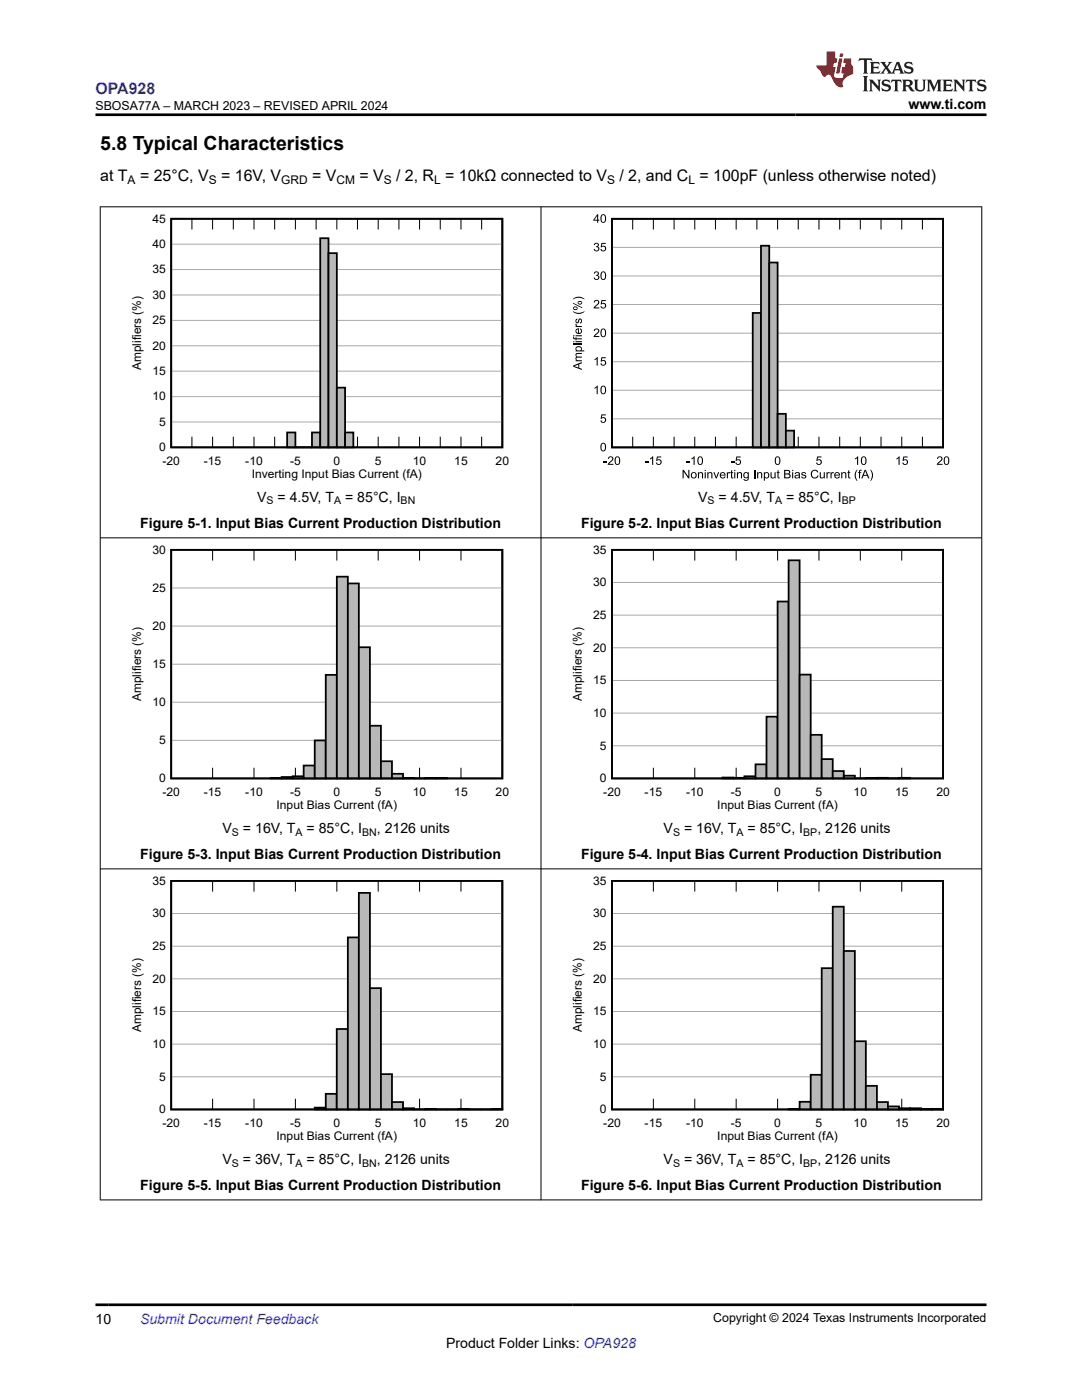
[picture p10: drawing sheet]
<svg xmlns="http://www.w3.org/2000/svg" width="216mm" height="279mm" viewBox="0 0 216 279" stroke-linecap="round" stroke-linejoin="round" font-family="sans-serif">
<defs><g id="words">
<text font-size="3.9" x="20" y="29.9">5.8 Typical Characteristics</text>
<text font-size="3.2" fill="#00f" x="19" y="18.7">OPA928</text>
<g font-size="3.2">
<text x="20" y="36.1">at T</text>
<text x="27.9" y="36.1">= 25°C, V</text>
<text x="44.1" y="36.1">= 16V, V</text>
<text x="62.3" y="36.1">= V</text>
<text x="71.7" y="36.1">= V</text>
<text x="79" y="36.1">/ 2, R = 10kΩ connected to V</text>
<text x="123.6" y="36.1">/ 2, and C = 100pF (unless otherwise noted)</text>
</g>
<g font-size="2.8">
<text x="181.3" y="21.8">www.ti.com</text>
<text x="51.3" y="100.1">V</text>
<text x="55.4" y="100.1">= 4.5V, T</text>
<text x="68.9" y="100.1">= 85°C, I</text>
<text x="139.3" y="100.1">V</text>
<text x="143.4" y="100.1">= 4.5V, T</text>
<text x="156.9" y="100.1">= 85°C, I</text>
<text x="28" y="105.3">Figure 5-1. Input Bias Current Production Distribution</text>
<text x="115.9" y="105.3">Figure 5-2. Input Bias Current Production Distribution</text>
<text x="44.4" y="166.2">V</text>
<text x="48.5" y="166.2">= 16V, T</text>
<text x="61.2" y="166.2">= 85°C, I</text>
<text x="75.2" y="166.2">, 2126 units</text>
<text x="132.4" y="166.2">V</text>
<text x="136.5" y="166.2">= 16V, T</text>
<text x="149.2" y="166.2">= 85°C, I</text>
<text x="163.1" y="166.2">, 2126 units</text>
<text x="28" y="171.4">Figure 5-3. Input Bias Current Production Distribution</text>
<text x="115.9" y="171.4">Figure 5-4. Input Bias Current Production Distribution</text>
<text x="44.4" y="232.2">V</text>
<text x="48.5" y="232.2">= 36V, T</text>
<text x="61.2" y="232.2">= 85°C, I</text>
<text x="75.2" y="232.2">, 2126 units</text>
<text x="132.4" y="232.2">V</text>
<text x="136.5" y="232.2">= 36V, T</text>
<text x="149.2" y="232.2">= 85°C, I</text>
<text x="163.1" y="232.2">, 2126 units</text>
<text x="28" y="237.5">Figure 5-5. Input Bias Current Production Distribution</text>
<text x="115.9" y="237.5">Figure 5-6. Input Bias Current Production Distribution</text>
<text x="19" y="264.2">10</text>
<text x="89" y="269">Product Folder Links: OPA928</text>
</g>
<text font-size="2.8" fill="#00f" x="27.9" y="264.2">Submit Document Feedback</text>
<g font-size="2.5">
<text x="19" y="21.9">SBOSA77A – MARCH 2023 – REVISED APRIL 2024</text>
<text x="142.3" y="263.9">Copyright © 2024 Texas Instruments Incorporated</text>
</g>
<g font-size="2.4">
<text x="25.5" y="36.7">A</text>
<text x="41.7" y="36.7">S</text>
<text x="56.1" y="36.7">GRD</text>
<text x="67.1" y="36.7">CM</text>
<text x="76.6" y="36.7">S</text>
<text x="86.6" y="36.7">L</text>
<text x="121.1" y="36.7">S</text>
<text x="137.4" y="36.7">L</text>
<text x="30.4" y="44.4">45</text>
<text x="30.4" y="49.5">40</text>
<text x="30.4" y="59.7">30</text>
<text x="30.4" y="54.6">35</text>
<text x="30.4" y="64.7">25</text>
<text x="30.4" y="69.8">20</text>
<text x="28.2" y="73.8" transform="rotate(-90 28.2 73.8)">Amplifiers (%)</text>
<text x="30.4" y="74.8">15</text>
<text x="30.4" y="79.9">10</text>
<text x="31.8" y="85">5</text>
<text x="31.8" y="90.1">0</text>
<text x="32.4" y="92.8">-20</text>
<text x="40.7" y="92.8">-15</text>
<text x="49" y="92.8">-10</text>
<text x="50.2" y="95.5">Inverting Input Bias Current (fA)</text>
<text x="57.9" y="92.8">-5</text>
<text x="66.5" y="92.8">0</text>
<text x="74.8" y="92.8">5</text>
<text x="82.4" y="92.8">10</text>
<text x="90.7" y="92.8">15</text>
<text x="98.9" y="92.8">20</text>
<text x="30.4" y="110.5">30</text>
<text x="118.4" y="110.5">35</text>
<text x="30.4" y="118.1">25</text>
<text x="118.4" y="117">30</text>
<text x="30.4" y="125.7">20</text>
<text x="118.4" y="123.5">25</text>
<text x="118.4" y="130.1">20</text>
<text x="30.4" y="133.3">15</text>
<text x="118.4" y="136.6">15</text>
<text x="28.2" y="139.9" transform="rotate(-90 28.2 139.9)">Amplifiers (%)</text>
<text x="30.4" y="140.9">10</text>
<text x="116.1" y="139.9" transform="rotate(-90 116.1 139.9)">Amplifiers (%)</text>
<text x="118.4" y="143.1">10</text>
<text x="31.8" y="148.5">5</text>
<text x="119.7" y="149.6">5</text>
<text x="31.8" y="156.1">0</text>
<text x="32.4" y="158.8">-20</text>
<text x="40.7" y="158.8">-15</text>
<text x="49" y="158.8">-10</text>
<text x="55.2" y="161.5">Input Bias Current (fA)</text>
<text x="57.9" y="158.8">-5</text>
<text x="66.5" y="158.8">0</text>
<text x="74.8" y="158.8">5</text>
<text x="82.4" y="158.8">10</text>
<text x="90.7" y="158.8">15</text>
<text x="98.9" y="158.8">20</text>
<text x="119.7" y="156.1">0</text>
<text x="120.4" y="158.8">-20</text>
<text x="128.6" y="158.8">-15</text>
<text x="136.9" y="158.8">-10</text>
<text x="143.1" y="161.5">Input Bias Current (fA)</text>
<text x="145.8" y="158.8">-5</text>
<text x="154.5" y="158.8">0</text>
<text x="162.7" y="158.8">5</text>
<text x="170.3" y="158.8">10</text>
<text x="178.6" y="158.8">15</text>
<text x="186.9" y="158.8">20</text>
<text x="30.4" y="176.6">35</text>
<text x="118.4" y="176.6">35</text>
<text x="30.4" y="183.1">30</text>
<text x="118.4" y="183.1">30</text>
<text x="30.4" y="189.6">25</text>
<text x="118.4" y="189.6">25</text>
<text x="30.4" y="196.1">20</text>
<text x="118.4" y="196.1">20</text>
<text x="30.4" y="202.6">15</text>
<text x="118.4" y="202.6">15</text>
<text x="28.2" y="206" transform="rotate(-90 28.2 206)">Amplifiers (%)</text>
<text x="30.4" y="209.2">10</text>
<text x="116.1" y="206" transform="rotate(-90 116.1 206)">Amplifiers (%)</text>
<text x="118.4" y="209.2">10</text>
<text x="31.8" y="215.7">5</text>
<text x="119.7" y="215.7">5</text>
<text x="31.8" y="222.2">0</text>
<text x="32.4" y="224.9">-20</text>
<text x="40.7" y="224.9">-15</text>
<text x="49" y="224.9">-10</text>
<text x="55.2" y="227.6">Input Bias Current (fA)</text>
<text x="57.9" y="224.9">-5</text>
<text x="66.5" y="224.9">0</text>
<text x="74.8" y="224.9">5</text>
<text x="82.4" y="224.9">10</text>
<text x="90.7" y="224.9">15</text>
<text x="98.9" y="224.9">20</text>
<text x="119.7" y="222.2">0</text>
<text x="120.4" y="224.9">-20</text>
<text x="128.6" y="224.9">-15</text>
<text x="136.9" y="224.9">-10</text>
<text x="143.1" y="227.6">Input Bias Current (fA)</text>
<text x="145.8" y="224.9">-5</text>
<text x="154.5" y="224.9">0</text>
<text x="162.7" y="224.9">5</text>
<text x="170.3" y="224.9">10</text>
<text x="178.6" y="224.9">15</text>
<text x="186.9" y="224.9">20</text>
</g>
<g font-size="2.1">
<text x="53.2" y="100.7">S</text>
<text x="66.7" y="100.7">A</text>
<text x="79.9" y="100.7">BN</text>
<text x="141.2" y="100.7">S</text>
<text x="154.7" y="100.7">A</text>
<text x="168" y="100.7">BP</text>
<text x="46.3" y="166.7">S</text>
<text x="59" y="166.7">A</text>
<text x="72.3" y="166.7">BN</text>
<text x="134.3" y="166.7">S</text>
<text x="147" y="166.7">A</text>
<text x="160.3" y="166.7">BP</text>
<text x="46.3" y="232.8">S</text>
<text x="59" y="232.8">A</text>
<text x="72.3" y="232.8">BN</text>
<text x="134.3" y="232.8">S</text>
<text x="147" y="232.8">A</text>
<text x="160.3" y="232.8">BP</text>
</g>
</g></defs>
<path d="M34.2 43.7h66v45.6h-66z" fill="none" stroke="#000" stroke-width=".35"/>
<g fill="none" stroke="#000" stroke-width=".2">
<path d="M38.3 43.7v2.1M42.4 43.7v2.1M46.6 43.7v2.1M50.7 43.7v2.1M54.8 43.7v2.1M58.9 43.7v2.1M63.1 43.7v2.1M67.2 43.7v2.1M71.3 43.7v2.1M75.5 43.7v2.1M79.6 43.7v2.1M83.7 43.7v2.1"/>
<path d="M87.8 43.7v2.1M92 43.7v2.1M96.1 43.7v2.1M38.3 87.2v2.1M42.4 87.2v2.1M46.6 87.2v2.1M50.7 87.2v2.1M54.8 87.2v2.1M58.9 87.2v2.1M63.1 87.2v2.1M67.2 87.2v2.1M71.3 87.2v2.1"/>
<path d="M75.5 87.2v2.1M79.6 87.2v2.1M83.7 87.2v2.1M87.8 87.2v2.1M92 87.2v2.1M96.1 87.2v2.1"/>
</g>
<path d="M34.2 48.7h66.1M34.2 53.8h66.1M34.2 58.9h66.1M34.2 63.9h66.1M34.2 69h66.1M34.2 74.1h66.1M34.2 79.2h66.1M34.2 84.2h66.1" fill="none" stroke="#a8a8a8" stroke-width=".2"/>
<path d="M57.3 86.3h1.7v3h-1.7z" fill-rule="evenodd" fill="#b8b8b8"/>
<path d="M57.3 86.3h1.6v3h-1.6z" fill="none" stroke="#000" stroke-width=".35"/>
<path d="M58.9 89.3h1.7z" fill-rule="evenodd" fill="#b8b8b8"/>
<path d="M58.9 89.3h1.7z" fill="none" stroke="#000" stroke-width=".35"/>
<path d="M60.6 89.3h1.7z" fill-rule="evenodd" fill="#b8b8b8"/>
<path d="M60.6 89.3h1.6z" fill="none" stroke="#000" stroke-width=".35"/>
<path d="M62.2 86.3h1.7v3h-1.7z" fill-rule="evenodd" fill="#b8b8b8"/>
<path d="M62.2 86.3h1.7v3h-1.7z" fill="none" stroke="#000" stroke-width=".35"/>
<path d="M63.9 47.5h1.7v41.8h-1.7z" fill-rule="evenodd" fill="#b8b8b8"/>
<path d="M63.9 47.5h1.6v41.8h-1.6z" fill="none" stroke="#000" stroke-width=".35"/>
<path d="M65.5 50.5h1.7v38.8h-1.7z" fill-rule="evenodd" fill="#b8b8b8"/>
<path d="M65.5 50.5h1.7v38.8h-1.7z" fill="none" stroke="#000" stroke-width=".35"/>
<path d="M67.2 77.4h1.7v11.9h-1.7z" fill-rule="evenodd" fill="#b8b8b8"/>
<path d="M67.2 77.4h1.7v11.9h-1.7z" fill="none" stroke="#000" stroke-width=".35"/>
<path d="M68.9 86.3h1.6v3h-1.6z" fill-rule="evenodd" fill="#b8b8b8"/>
<path d="M34.2 43.7h66v45.6h-66zM122.1 43.7h66.1v45.6h-66.1zM68.9 86.3h1.6v3h-1.6z" fill="none" stroke="#000" stroke-width=".35"/>
<g fill="#000">
<path d="M114.3 59.6a1.78 1.78 0 0 1 2.3 0v.2a2.04 2.04 0 0 0-2.3 0zM118.7 54.3a.46 .46 0 0 1 .7-.1 .46 .46 0 0 1-.1 .7 .54 .54 0 0 1 0 1 .54 .54 0 0 1-.8-.5h.2a.35 .35 0 0 0 .4 .3 .35 .35 0 0 0 .3-.4 .35 .35 0 0 0-.5-.2v-.2a.3 .3 0 0 0 .4-.3 .3 .3 0 0 0-.3-.3 .3 .3 0 0 0-.3 .3h-.2zM118.7 48.6a.46 .46 0 0 1 .7-.1 .46 .46 0 0 1-.1 .7 .54 .54 0 0 1 0 1 .54 .54 0 0 1-.8-.5h.2a.35 .35 0 0 0 .4 .3 .35 .35 0 0 0 .3-.4 .35 .35 0 0 0-.5-.3v-.1a.3 .3 0 0 0 .4-.3 .3 .3 0 0 0-.3-.3 .3 .3 0 0 0-.3 .3h-.2zM120 48.5h.9v.2h-.7l-.1 .4a.57 .57 0 0 1 .8 .3 .57 .57 0 0 1-.4 .8 .57 .57 0 0 1-.7-.5h.2a.36 .36 0 0 0 .6 .1 .36 .36 0 0 0 0-.5 .36 .36 0 0 0-.6 .1l-.2-.1zM114.4 68.6h1.7v.2h-1.7zM115 63.7l.2-.1v.2a.24 .24 0 0 0-.2 .3 .24 .24 0 0 0 .3 .2v-.1a.47 .47 0 0 1 .3-.6 .47 .47 0 0 1 .6 .2 .47 .47 0 0 1-.2 .6l-.3 .2v-.2a.28 .28 0 0 0 .3-.3 .28 .28 0 0 0-.4-.3 .5 .5 0 0 1-.1 .6 .5 .5 0 0 1-.5 0l-.2-.3zM114.9 70.5l1.2-.1v.2h-.8a.25 .25 0 0 0-.3 .2 .25 .25 0 0 0 .2 .3l.9 .1v.2h-.8a.28 .28 0 0 0-.3 .3 .28 .28 0 0 0 .5 .2h.6v.2h-1.2v-.2h.1a.41 .41 0 0 1 0-.7l-.2-.2zM114.4 67.2h.2v.3h.3v-.2h.1v.2h1.1v.2h-1.1v.2h-.1v-.2a.38 .38 0 0 1-.5-.1 .38 .38 0 0 1 0-.4zM114.9 64.6l.2 .1a.28 .28 0 0 0 0 .3 .28 .28 0 0 0 .3 .1h.7v.2h-1.2v-.2h.1l-.2-.2zM114.3 62.1l.4 .2a2.03 2.03 0 0 0 1.9-.2 1.43 1.43 0 0 1-2.3 0zM118.6 77.4l.7-.4v1.7h-.2v-1.4l-.5 .3zM118.6 71.7l.7-.4v1.7h-.2v-1.4l-.5 .3z"/>
<path d="M118.6 65.7a.55 .55 0 0 1 .9 .1 .55 .55 0 0 1-.2 .8l-.6 .5h.9v.2h-1.2l.2-.4a1.02 1.02 0 0 0 .7-1.1h-.4l-.2 .3h-.2zM118.6 60a.55 .55 0 0 1 .9 0 .55 .55 0 0 1-.2 .9l-.6 .5h.9v.2h-1.2l.2-.4a1.02 1.02 0 0 0 .7-1.1l-.4-.1-.2 .4-.2-.1zM120 71.3h.9v.2h-.7l-.1 .4a.57 .57 0 0 1 .8 .3 .57 .57 0 0 1-.4 .8 .57 .57 0 0 1-.7-.5h.2a.36 .36 0 0 0 .6 .2 .36 .36 0 0 0 0-.6 .36 .36 0 0 0-.6 .1h-.2zM120 59.9h.9v.2h-.7l-.1 .4a.57 .57 0 0 1 .8 .3 .57 .57 0 0 1-.4 .8 .57 .57 0 0 1-.7-.5h.2a.36 .36 0 0 0 .6 .1 .36 .36 0 0 0 0-.5 .36 .36 0 0 0-.6 .1h-.2zM120 82.7h.9v.2h-.7l-.1 .5a.57 .57 0 0 1 .8 .2 .57 .57 0 0 1-.4 .8 .57 .57 0 0 1-.7-.5h.2a.36 .36 0 0 0 .6 .2 .36 .36 0 0 0 0-.6 .36 .36 0 0 0-.6 .1h-.2zM120.5 92.1h.6v.2h-.6zM121.5 91.2a.55 .55 0 0 1 .8 .1 .55 .55 0 0 1-.2 .8l-.5 .5h.8v.2h-1.1l.1-.4a1.02 1.02 0 0 0 .7-1.1h-.4l-.2 .3h-.2zM128.7 92.1h.7v.2h-.7zM129.7 91.5l.6-.4v1.7h-.2v-1.4l-.4 .3zM131.1 91.1h.8v.2h-.6l-.1 .5a.57 .57 0 0 1 .8 .2 .57 .57 0 0 1-.4 .8 .57 .57 0 0 1-.7-.5h.2a.37 .37 0 0 0 .6 .2 .37 .37 0 0 0 0-.6 .37 .37 0 0 0-.6 .1h-.2zM136.2 93.8h.2l.9 1.3v-1.3h.3v1.7h-.3l-.9-1.4v1.4h-.2zM137 92.1h.6v.2h-.6z"/>
<path d="M138 91.5l.6-.4v1.7h-.2v-1.4l-.4 .3zM139.3 94.2h.2v.2a.45 .45 0 0 1 .5-.2 .45 .45 0 0 1 .3 .5v.8h-.2v-.8a.29 .29 0 0 0-.3-.3 .29 .29 0 0 0-.3 .2v.9h-.2zM141.1 94.2h.2v.2a.45 .45 0 0 1 .6-.2 .45 .45 0 0 1 .3 .5v.8h-.3v-.8a.29 .29 0 0 0-.2-.3 .29 .29 0 0 0-.3 .2v.9h-.3zM142.4 94.2h.2l.3 1 .4-1h.2l-.5 1.3h-.2zM145 94.2h.2v.2l.4-.2 .1 .1-.1 .2a.28 .28 0 0 0-.3 0 .28 .28 0 0 0-.1 .3v.7h-.2zM145.9 92.1h.7v.2h-.7zM145.9 93.9l.2-.1v.4h.2v.2h-.2v.7l.2 .4a.31 .31 0 0 1-.3-.1 .31 .31 0 0 1-.1-.3v-.7h-.2zM146.9 91.1h.9v.2h-.7l-.1 .5a.57 .57 0 0 1 .8 .2 .57 .57 0 0 1-.4 .8 .57 .57 0 0 1-.7-.5h.3a.36 .36 0 0 0 .5 .2 .36 .36 0 0 0 0-.6 .36 .36 0 0 0-.5 .1h-.2zM147 94.2h.2v.2a.45 .45 0 0 1 .6-.2 .45 .45 0 0 1 .3 .5v.8h-.2v-.8a.29 .29 0 0 0-.3-.3 .29 .29 0 0 0-.3 .2v.9h-.3zM150.5 93.8h.2v1.7h-.2zM151.1 94.2h.2v.2a.45 .45 0 0 1 .5-.2 .45 .45 0 0 1 .3 .5v.8h-.2v-.8a.29 .29 0 0 0-.2-.3 .29 .29 0 0 0-.4 .2v.9h-.2zM153.8 94.2h.2v.7a.31 .31 0 0 0 .3 .4 .31 .31 0 0 0 .3-.4v-.7h.2v1.3h-.2v-.2a.45 .45 0 0 1-.6 .2 .45 .45 0 0 1-.2-.5z"/>
<path d="M155.1 93.9l.2-.1v.4h.3v.2h-.3v.7l.3 .4a.31 .31 0 0 1-.4-.1 .31 .31 0 0 1-.1-.3v-.7h-.1zM160 94.4l.2-.2a.49 .49 0 0 1 .7 .4h-.3a.25 .25 0 0 0-.2-.3 .25 .25 0 0 0-.2 .3l.1 .1a.42 .42 0 0 1 .5 .2 .42 .42 0 0 1-.1 .5h-.7l-.1-.3h.2a.28 .28 0 0 0 .3 .3 .28 .28 0 0 0 .2-.4 .52 .52 0 0 1-.7-.6zM163 91.1h.9v.2h-.7l-.1 .5a.57 .57 0 0 1 .8 .2 .57 .57 0 0 1-.3 .8 .57 .57 0 0 1-.8-.5h.3a.36 .36 0 0 0 .5 .2 .36 .36 0 0 0 0-.6 .36 .36 0 0 0-.5 .1h-.2zM162 94a.76 .76 0 0 1 1.3 .2l-.2 .1a.6 .6 0 0 0-.9-.2 .6 .6 0 0 0-.1 .9 .53 .53 0 0 0 .5 .3 .53 .53 0 0 0 .5-.4h.2a.84 .84 0 0 1-1.3 .4 .84 .84 0 0 1 0-1.3zM163.6 94.2h.2v.7a.31 .31 0 0 0 .3 .4 .31 .31 0 0 0 .3-.4v-.7h.2v1.3h-.2v-.2a.45 .45 0 0 1-.5 .2 .45 .45 0 0 1-.3-.5zM164.9 94.2h.2v.2l.4-.2 .1 .1-.1 .2a.28 .28 0 0 0-.3 0 .28 .28 0 0 0-.1 .3v.7h-.2zM165.7 94.2h.2v.2l.4-.2 .1 .1-.1 .2a.28 .28 0 0 0-.3 0 .28 .28 0 0 0-.1 .3v.7h-.2zM167.9 94.2h.1v.2a.45 .45 0 0 1 .6-.2 .45 .45 0 0 1 .3 .5v.8h-.2v-.8a.29 .29 0 0 0-.3-.3 .29 .29 0 0 0-.3 .2v.9h-.2zM169.2 93.9l.3-.1v.4h.2v.2h-.2v.7l.2 .4a.31 .31 0 0 1-.4-.1 .31 .31 0 0 1-.1-.3v-.7h-.1zM171 93.7h.1a1.93 1.93 0 0 0 0 2.3 1.48 1.48 0 0 1-.1-2.3zM170.6 91.5l.6-.4v1.7h-.2v-1.4l-.4 .3zM171.5 93.9l.4-.1v.1l-.3 .1v.2h.3v.2h-.3v1.1h-.2v-1.1h-.2v-.2h.2z"/>
<path d="M173.6 93.7a1.36 1.36 0 0 1 0 2.3 1.92 1.92 0 0 0 0-2.3zM178.9 91.5l.6-.4v1.7h-.2v-1.4l-.4 .3zM180.3 91.1h.8v.2h-.7l-.1 .5a.57 .57 0 0 1 .8 .2 .57 .57 0 0 1-.3 .8 .57 .57 0 0 1-.8-.5h.3a.36 .36 0 0 0 .5 .2 .36 .36 0 0 0 0-.6 .36 .36 0 0 0-.5 .1h-.2zM187.1 91.2a.55 .55 0 0 1 .9 .1 .55 .55 0 0 1-.2 .8l-.6 .5h.9v.2h-1.2l.2-.4a1.02 1.02 0 0 0 .7-1.1h-.4l-.2 .3h-.2z"/>
<path d="M119.2 42.8h.2v1.1h.2v.1h-.2v.4h-.3v-.4h-.7zM119.1 43.1l-.5 .8h.5z"/>
<path d="M120.1 54.3a.61 .61 0 0 1 .7 0 .61 .61 0 0 1 .1 .7 .62 .62 0 0 1-.5 .9 .62 .62 0 0 1-.6-.9zM120.1 54.4a.93 .93 0 0 0 .3 1.3 .87 .87 0 0 0 0-1.4z"/>
<path d="M120.1 42.8a.61 .61 0 0 1 .7 .1 .61 .61 0 0 1 .1 .7 .62 .62 0 0 1-.5 .9 .62 .62 0 0 1-.6-.9zM120.1 43a.93 .93 0 0 0 .3 1.3 .87 .87 0 0 0 0-1.4z"/>
<path d="M114.4 68.1h.2v.2h-.2zM114.9 68.1h1.2v.2h-1.2z"/>
<path d="M114.4 66.9h.2v.2h-.2zM114.9 66.9h1.2v.2h-1.2z"/>
<path d="M114.5 61.3a.41 .41 0 0 1 .6-.1 .41 .41 0 0 1-.1 .7l-.5-.1-.2-.3zM114.6 61.4h-.1a.27 .27 0 0 0 .3 .3 .27 .27 0 0 0 .2-.3zM114.3 60.4l1.9 .9v.2l-1.9-.9zM115.4 60.2a.41 .41 0 0 1 .6-.1 .41 .41 0 0 1-.1 .7l-.5-.1-.1-.3zM115.5 60.3l-.1 .1a.27 .27 0 0 0 .3 .2 .27 .27 0 0 0 .3-.3z"/>
<path d="M115 65.7l.5-.2v.9a.36 .36 0 0 0 .5-.2 .36 .36 0 0 0-.3-.5v-.2a.61 .61 0 0 1 .3 .9 .61 .61 0 0 1-.9 .2 .61 .61 0 0 1-.1-.9zM115.1 65.8l-.1 .4 .4 .2v-.7z"/>
<path d="M114.4 72.9l1.7-.6v.2l-.5 .2v.7l.5 .2v.2l-1.7-.6zM114.6 73.1l.8 .3v-.6z"/>
<path d="M115 69.2a.6 .6 0 0 1 .8-.1 .6 .6 0 0 1 .2 .8h.6v.2h-1.7v-.2h.1l-.2-.3zM115.1 69.4l-.1 .1a.46 .46 0 0 0 .5 .5 .46 .46 0 0 0 .4-.5l-.2-.2z"/>
<path d="M120.1 77.1a.61 .61 0 0 1 .7 0 .61 .61 0 0 1 .1 .7 .62 .62 0 0 1-.5 .9 .62 .62 0 0 1-.6-.9zM120.1 77.3a.93 .93 0 0 0 .3 1.2 .87 .87 0 0 0 0-1.4z"/>
<path d="M120.1 65.7a.61 .61 0 0 1 .7 0 .61 .61 0 0 1 .1 .7 .62 .62 0 0 1-.5 .9 .62 .62 0 0 1-.6-.9zM120.1 65.9a.93 .93 0 0 0 .3 1.2 .87 .87 0 0 0 0-1.4z"/>
<path d="M120.1 88.5a.61 .61 0 0 1 .7 0 .61 .61 0 0 1 .1 .7 .62 .62 0 0 1-.5 .9 .62 .62 0 0 1-.6-.9zM120.1 88.7a.93 .93 0 0 0 .3 1.2 .87 .87 0 0 0 0-1.4z"/>
<path d="M122.9 91.2a.61 .61 0 0 1 .7 0 .61 .61 0 0 1 .2 .7 .62 .62 0 0 1-.6 .9 .62 .62 0 0 1-.6-.9zM123 91.4a.93 .93 0 0 0 .2 1.2 .87 .87 0 0 0 0-1.4z"/>
<path d="M137.8 94.9a.65 .65 0 0 1 1.3 0 .65 .65 0 0 1-1.3 0zM138.2 94.5a.42 .42 0 0 0-.1 .7 .42 .42 0 0 0 .7-.1l-.1-.6-.3-.1z"/>
<path d="M139.4 91.2a.61 .61 0 0 1 .7 0 .61 .61 0 0 1 .2 .7 .62 .62 0 0 1-.6 .9 .62 .62 0 0 1-.6-.9zM139.5 91.4a.93 .93 0 0 0 .2 1.2 .87 .87 0 0 0 0-1.4z"/>
<path d="M140.6 93.8h.2v.2h-.2zM140.6 94.2h.2v1.3h-.2z"/>
<path d="M143.8 94.4a.59 .59 0 0 1 .7-.1 .59 .59 0 0 1 .3 .6h-1a.37 .37 0 0 0 .3 .4 .37 .37 0 0 0 .4-.2h.3a.63 .63 0 0 1-1 .3 .63 .63 0 0 1 0-1zM144 94.5l-.1 .2h.7l-.2-.3z"/>
<path d="M146.5 93.8h.2v.2h-.2zM146.5 94.2h.2v1.3h-.2z"/>
<path d="M148.5 94.4l.2-.2 .5 .2v-.2h.2v1.1a.55 .55 0 0 1-.4 .7 .55 .55 0 0 1-.6-.4h.2a.35 .35 0 0 0 .4 .2 .35 .35 0 0 0 .2-.5 .59 .59 0 0 1-.8-.1 .59 .59 0 0 1 .1-.8zM148.6 94.5a.42 .42 0 0 0-.1 .6 .42 .42 0 0 0 .6 .1 .42 .42 0 0 0 .1-.6 .42 .42 0 0 0-.6-.1z"/>
<path d="M152.4 94.2h.2v.2a.57 .57 0 0 1 .9 .5 .57 .57 0 0 1-.9 .4v.6h-.2zM152.7 94.5a.43 .43 0 0 0-.1 .6 .43 .43 0 0 0 .6 .1l.1-.4-.1-.3-.2-.1z"/>
<path d="M154.8 91.2a.61 .61 0 0 1 .8 0 .61 .61 0 0 1 .1 .7 .62 .62 0 0 1-.5 .9 .62 .62 0 0 1-.6-.9zM154.9 91.4a.93 .93 0 0 0 .3 1.2 .87 .87 0 0 0 0-1.4z"/>
<path d="M156.5 93.8h.6a.43 .43 0 0 1 .5 .2 .43 .43 0 0 1-.2 .6 .48 .48 0 0 1 .3 .6 .48 .48 0 0 1-.6 .3h-.6zM156.7 94v.5h.4a.28 .28 0 0 0 .4-.3 .28 .28 0 0 0-.5-.2zM156.7 94.7v.6l.7-.1a.31 .31 0 0 0 .1-.4 .31 .31 0 0 0-.4-.1z"/>
<path d="M158.1 93.8h.2v.2h-.2zM158.1 94.2h.2v1.3h-.2z"/>
<path d="M158.7 94.4v-.1a.55 .55 0 0 1 .7 0 .55 .55 0 0 1 .2 .7l.1 .5h-.2l-.1-.2a.45 .45 0 0 1-.6 .2 .45 .45 0 0 1-.2-.6l.8-.2a.32 .32 0 0 0-.3-.3 .32 .32 0 0 0-.3 .2h-.2zM158.8 95a.33 .33 0 0 0 .4 .3 .33 .33 0 0 0 .2-.4z"/>
<path d="M166.6 94.4a.59 .59 0 0 1 .7-.1 .59 .59 0 0 1 .3 .6h-.9a.37 .37 0 0 0 .3 .4 .37 .37 0 0 0 .4-.2h.2a.63 .63 0 0 1-.9 .3 .63 .63 0 0 1-.1-1zM166.8 94.5l-.1 .2h.7l-.2-.3z"/>
<path d="M172 91.2a.61 .61 0 0 1 .7 0 .61 .61 0 0 1 .2 .7 .62 .62 0 0 1-.6 .9 .62 .62 0 0 1-.5-.9zM172.1 91.4a.93 .93 0 0 0 .2 1.2 .87 .87 0 0 0 0-1.4z"/>
<path d="M172.5 93.8h.3l.7 1.7h-.3l-.2-.5h-.7l-.2 .5h-.2zM172.6 94l-.2 .8h.5z"/>
<path d="M188.5 91.2a.61 .61 0 0 1 .8 0 .61 .61 0 0 1 .1 .7 .62 .62 0 0 1-.5 .9 .62 .62 0 0 1-.6-.9zM188.6 91.4a.93 .93 0 0 0 .3 1.2 .87 .87 0 0 0 0-1.4z"/>
</g>
<g fill="none" stroke="#000" stroke-width=".2">
<path d="M126.2 43.7v2.1M130.4 43.7v2.1M134.5 43.7v2.1M138.6 43.7v2.1M142.8 43.7v2.1M146.9 43.7v2.1M151 43.7v2.1M155.2 43.7v2.1M159.3 43.7v2.1M163.4 43.7v2.1M167.6 43.7v2.1M171.7 43.7v2.1"/>
<path d="M175.8 43.7v2.1M179.9 43.7v2.1M184.1 43.7v2.1M126.2 87.2v2.1M130.4 87.2v2.1M134.5 87.2v2.1M138.6 87.2v2.1M142.8 87.2v2.1M146.9 87.2v2.1M151 87.2v2.1M155.2 87.2v2.1M159.3 87.2v2.1"/>
<path d="M163.4 87.2v2.1M167.6 87.2v2.1M171.7 87.2v2.1M175.8 87.2v2.1M179.9 87.2v2.1M184.1 87.2v2.1"/>
</g>
<path d="M122.1 49.4h66.1M122.1 55.1h66.1M122.1 60.8h66.1M122.1 66.5h66.1M122.1 72.2h66.1M122.1 77.9h66.1M122.1 83.6h66.1" fill="none" stroke="#a7a7a7" stroke-width=".2"/>
<path d="M150.2 62.5h1.7v26.8h-1.7z" fill-rule="evenodd" fill="#b6b6b6"/>
<path d="M150.2 62.5h1.6v26.8h-1.6z" fill="none" stroke="#000" stroke-width=".35"/>
<path d="M151.8 49h1.7v40.3h-1.7z" fill-rule="evenodd" fill="#b6b6b6"/>
<path d="M151.8 49h1.7v40.3h-1.7z" fill="none" stroke="#000" stroke-width=".35"/>
<path d="M153.5 52.4h1.7v36.9h-1.7z" fill-rule="evenodd" fill="#b6b6b6"/>
<path d="M153.5 52.4h1.7v36.9h-1.7z" fill="none" stroke="#000" stroke-width=".35"/>
<path d="M155.2 82.6h1.6v6.7h-1.6z" fill-rule="evenodd" fill="#b6b6b6"/>
<path d="M155.2 82.6h1.6v6.7h-1.6z" fill="none" stroke="#000" stroke-width=".35"/>
<path d="M156.8 85.9h1.7v3.4h-1.7z" fill-rule="evenodd" fill="#b6b6b6"/>
<path d="M122.1 43.7h66.1v45.6h-66.1zM156.8 85.9h1.7v3.4h-1.7zM34.2 109.7h66v45.7h-66zM54 155.3l2.2 .1zM56.2 155.1h2.2v.3h-2.2zM58.4 154.9h2.2v.5h-2.2z" fill="none" stroke="#000" stroke-width=".35"/>
<g fill="none" stroke="#000" stroke-width=".2">
<path d="M42.4 109.7v2.2M50.7 109.7v2.2M58.9 109.7v2.2M67.2 109.7v2.2M75.5 109.7v2.2M83.7 109.7v2.2M92 109.7v2.2M42.4 153.2v2.2M50.7 153.2v2.2M58.9 153.2v2.2M67.2 153.2v2.2M75.5 153.2v2.2"/>
<path d="M83.7 153.2v2.2M92 153.2v2.2"/>
</g>
<path d="M34.2 117.3h66.1M34.2 124.9h66.1M34.2 132.6h66.1M34.2 140.1h66.1M34.2 147.8h66.1" fill="none" stroke="#a8a8a8" stroke-width=".2"/>
<path d="M54 155.3h2.2" fill="none" stroke="#b8b8b8" stroke-width=".2"/>
<path d="M56.2 155.2h2.2" fill="none" stroke="#b8b8b8" stroke-width=".3"/>
<path d="M58.4 155.1h2.2" fill="none" stroke="#b8b8b8" stroke-width=".45"/>
<path d="M60.6 152.8h2.2v2.6h-2.2z" fill-rule="evenodd" fill="#b8b8b8"/>
<path d="M60.6 152.8h2.2v2.6h-2.2z" fill="none" stroke="#000" stroke-width=".35"/>
<path d="M62.8 147.8h2.2v7.6h-2.2z" fill-rule="evenodd" fill="#b8b8b8"/>
<path d="M62.8 147.8h2.2v7.6h-2.2z" fill="none" stroke="#000" stroke-width=".35"/>
<path d="M65 134.7h2.2v20.7h-2.2z" fill-rule="evenodd" fill="#b8b8b8"/>
<path d="M65 134.7h2.2v20.7h-2.2z" fill="none" stroke="#000" stroke-width=".35"/>
<path d="M67.2 115.1h2.2v40.3h-2.2z" fill-rule="evenodd" fill="#b8b8b8"/>
<path d="M67.2 115.1h2.2v40.3h-2.2z" fill="none" stroke="#000" stroke-width=".35"/>
<path d="M69.4 116.4h2.2v39h-2.2z" fill-rule="evenodd" fill="#b8b8b8"/>
<path d="M69.4 116.4h2.2v39h-2.2z" fill="none" stroke="#000" stroke-width=".35"/>
<path d="M71.6 129.2h2.2v26.2h-2.2z" fill-rule="evenodd" fill="#b8b8b8"/>
<path d="M71.6 129.2h2.2v26.2h-2.2z" fill="none" stroke="#000" stroke-width=".35"/>
<path d="M73.8 144.8h2.2v10.6h-2.2z" fill-rule="evenodd" fill="#b8b8b8"/>
<path d="M73.8 144.8h2.2v10.6h-2.2z" fill="none" stroke="#000" stroke-width=".35"/>
<path d="M76 151.9h2.2v3.5h-2.2z" fill-rule="evenodd" fill="#b8b8b8"/>
<path d="M76 151.9h2.2v3.5h-2.2z" fill="none" stroke="#000" stroke-width=".35"/>
<path d="M78.2 154.4h2.2v1h-2.2z" fill-rule="evenodd" fill="#b8b8b8"/>
<path d="M34.2 109.7h66v45.7h-66zM122.1 109.7h66.1v45.7h-66.1zM78.2 154.4h2.2v1h-2.2zM80.4 155.3l2.2 .1zM82.6 155.4h2.2zM84.8 155.3l2.2 .1zM87 155.3l2.2 .1zM144.1 155.2h2.2v.2h-2.2zM146.3 155.2h2.2v.2h-2.2zM148.5 154.9h2.3v.5h-2.3z" fill="none" stroke="#000" stroke-width=".35"/>
<path d="M80.4 155.3h8.8M144.1 155.3h4.4" fill="none" stroke="#b8b8b8" stroke-width=".2"/>
<g fill="none" stroke="#000" stroke-width=".2">
<path d="M130.4 109.7v2.2M138.6 109.7v2.2M146.9 109.7v2.2M155.2 109.7v2.2M163.4 109.7v2.2M171.7 109.7v2.2M179.9 109.7v2.2M130.4 153.2v2.2M138.6 153.2v2.2M146.9 153.2v2.2M155.2 153.2v2.2M163.4 153.2v2.2"/>
<path d="M171.7 153.2v2.2M179.9 153.2v2.2"/>
</g>
<path d="M122.1 116.2h66.1M122.1 122.8h66.1M122.1 129.3h66.1M122.1 135.8h66.1M122.1 142.3h66.1M122.1 148.8h66.1" fill="none" stroke="#a8a8a8" stroke-width=".2"/>
<path d="M148.5 155.1h2.3" fill="none" stroke="#b8b8b8" stroke-width=".45"/>
<path d="M150.8 152.5h2.2v2.9h-2.2z" fill-rule="evenodd" fill="#b8b8b8"/>
<path d="M150.8 152.5h2.1v2.9h-2.1z" fill="none" stroke="#000" stroke-width=".35"/>
<path d="M152.9 143h2.3v12.4h-2.3z" fill-rule="evenodd" fill="#b8b8b8"/>
<path d="M152.9 143h2.3v12.4h-2.3z" fill="none" stroke="#000" stroke-width=".35"/>
<path d="M155.2 120h2.2v35.4h-2.2z" fill-rule="evenodd" fill="#b8b8b8"/>
<path d="M155.2 120h2.2v35.4h-2.2z" fill="none" stroke="#000" stroke-width=".35"/>
<path d="M157.4 111.8h2.2v43.6h-2.2z" fill-rule="evenodd" fill="#b8b8b8"/>
<path d="M157.4 111.8h2.2v43.6h-2.2z" fill="none" stroke="#000" stroke-width=".35"/>
<path d="M159.6 134.6h2.2v20.8h-2.2z" fill-rule="evenodd" fill="#b8b8b8"/>
<path d="M159.6 134.6h2.2v20.8h-2.2z" fill="none" stroke="#000" stroke-width=".35"/>
<path d="M161.8 146.7h2.2v8.7h-2.2z" fill-rule="evenodd" fill="#b8b8b8"/>
<path d="M161.8 146.7h2.2v8.7h-2.2z" fill="none" stroke="#000" stroke-width=".35"/>
<path d="M164 151.5h2.2v3.9h-2.2z" fill-rule="evenodd" fill="#b8b8b8"/>
<path d="M164 151.5h2.2v3.9h-2.2z" fill="none" stroke="#000" stroke-width=".35"/>
<path d="M166.2 153.9h2.2v1.5h-2.2z" fill-rule="evenodd" fill="#b8b8b8"/>
<path d="M166.2 153.9h2.2v1.5h-2.2z" fill="none" stroke="#000" stroke-width=".35"/>
<path d="M168.4 154.8h2.2v.6h-2.2z" fill-rule="evenodd" fill="#b8b8b8"/>
<path d="M122.1 109.7h66.1v45.7h-66.1zM168.4 154.8h2.2v.6h-2.2zM170.6 155.4h2.2zM172.8 155.3l2.2 .1zM175 155.2h2.2v.2h-2.2zM177.2 155.4h2.2zM179.4 155.2h2.2v.2h-2.2zM34.2 175.8h66v45.6h-66zM62.8 221.1h2.2v.3h-2.2z" fill="none" stroke="#000" stroke-width=".35"/>
<path d="M175 155.3h2.2M175 155.3l-4.4 .1M177.2 155.4h2.2M179.4 155.3h2.2" fill="none" stroke="#b8b8b8" stroke-width=".2"/>
<g fill="none" stroke="#000" stroke-width=".2">
<path d="M42.4 175.8v2.1M50.7 175.8v2.1M58.9 175.8v2.1M67.2 175.8v2.1M75.5 175.8v2.1M83.7 175.8v2.1M92 175.8v2.1M42.4 219.3v2.1M50.7 219.3v2.1M58.9 219.3v2.1M67.2 219.3v2.1M75.5 219.3v2.1"/>
<path d="M83.7 219.3v2.1M92 219.3v2.1"/>
</g>
<path d="M34.2 182.3h66.1M34.2 188.8h66.1M34.2 195.3h66.1M34.2 201.9h66.1M34.2 208.4h66.1M34.2 214.9h66.1" fill="none" stroke="#a8a8a8" stroke-width=".2"/>
<path d="M62.8 221.2h2.2" fill="none" stroke="#b8b8b8" stroke-width=".38"/>
<path d="M65 218.3h2.2v3.1h-2.2z" fill-rule="evenodd" fill="#b8b8b8"/>
<path d="M65 218.3h2.2v3.1h-2.2z" fill="none" stroke="#000" stroke-width=".35"/>
<path d="M67.2 205.4h2.2v16h-2.2z" fill-rule="evenodd" fill="#b8b8b8"/>
<path d="M67.2 205.4h2.2v16h-2.2z" fill="none" stroke="#000" stroke-width=".35"/>
<path d="M69.4 187.1h2.2v34.3h-2.2z" fill-rule="evenodd" fill="#b8b8b8"/>
<path d="M69.4 187.1h2.2v34.3h-2.2z" fill="none" stroke="#000" stroke-width=".35"/>
<path d="M71.6 178.2h2.2v43.2h-2.2z" fill-rule="evenodd" fill="#b8b8b8"/>
<path d="M71.6 178.2h2.2v43.2h-2.2z" fill="none" stroke="#000" stroke-width=".35"/>
<path d="M73.8 197.2h2.2v24.2h-2.2z" fill-rule="evenodd" fill="#b8b8b8"/>
<path d="M73.8 197.2h2.2v24.2h-2.2z" fill="none" stroke="#000" stroke-width=".35"/>
<path d="M76 214.4h2.2v7h-2.2z" fill-rule="evenodd" fill="#b8b8b8"/>
<path d="M76 214.4h2.2v7h-2.2z" fill="none" stroke="#000" stroke-width=".35"/>
<path d="M78.2 219.9h2.2v1.5h-2.2z" fill-rule="evenodd" fill="#b8b8b8"/>
<path d="M78.2 219.9h2.2v1.5h-2.2zM80.4 221.2h2.2v.2h-2.2zM82.6 221.4h2.2zM84.8 221.4h2.2zM87 221.4h2.2zM89.2 221.4h2.2zM91.4 221.4h2.2zM93.6 221.4h2.2zM95.8 221.4h2.2zM98 221.4h2.2z" fill="none" stroke="#000" stroke-width=".35"/>
<path d="M80.4 221.3h2.2" fill="none" stroke="#b8b8b8" stroke-width=".26"/>
<path d="M82.6 221.4h2.2M84.8 221.4h2.2M87 221.4h4.4M91.4 221.4h2.2M93.6 221.4h4.4M98 221.4h2.3" fill="none" stroke="#b8b8b8" stroke-width=".2"/>
<path d="M34.2 175.8h66v45.6h-66zM122.1 175.8h66.1v45.6h-66.1zM157.4 221.4h2.2z" fill="none" stroke="#000" stroke-width=".35"/>
<g fill="none" stroke="#000" stroke-width=".2">
<path d="M130.4 175.8v2.1M138.6 175.8v2.1M146.9 175.8v2.1M155.2 175.8v2.1M163.4 175.8v2.1M171.7 175.8v2.1M179.9 175.8v2.1M130.4 219.3v2.1M138.6 219.3v2.1M146.9 219.3v2.1M155.2 219.3v2.1M163.4 219.3v2.1"/>
<path d="M171.7 219.3v2.1M179.9 219.3v2.1"/>
</g>
<path d="M122.1 182.3h66.1M122.1 188.8h66.1M122.1 195.3h66.1M122.1 201.9h66.1M122.1 208.4h66.1M122.1 214.9h66.1" fill="none" stroke="#a8a8a8" stroke-width=".2"/>
<path d="M157.4 221.4h2.2" fill="none" stroke="#b8b8b8" stroke-width=".2"/>
<path d="M159.6 219.9h2.2v1.5h-2.2z" fill-rule="evenodd" fill="#b8b8b8"/>
<path d="M159.6 219.9h2.2v1.5h-2.2z" fill="none" stroke="#000" stroke-width=".35"/>
<path d="M161.8 214.5h2.2v6.9h-2.2z" fill-rule="evenodd" fill="#b8b8b8"/>
<path d="M161.8 214.5h2.2v6.9h-2.2z" fill="none" stroke="#000" stroke-width=".35"/>
<path d="M164 193.2h2.2v28.2h-2.2z" fill-rule="evenodd" fill="#b8b8b8"/>
<path d="M164 193.2h2.2v28.2h-2.2z" fill="none" stroke="#000" stroke-width=".35"/>
<path d="M166.2 180.9h2.2v40.5h-2.2z" fill-rule="evenodd" fill="#b8b8b8"/>
<path d="M166.2 180.9h2.2v40.5h-2.2z" fill="none" stroke="#000" stroke-width=".35"/>
<path d="M168.4 189.8h2.2v31.6h-2.2z" fill-rule="evenodd" fill="#b8b8b8"/>
<path d="M168.4 189.8h2.2v31.6h-2.2z" fill="none" stroke="#000" stroke-width=".35"/>
<path d="M170.6 207.8h2.2v13.6h-2.2z" fill-rule="evenodd" fill="#b8b8b8"/>
<path d="M170.6 207.8h2.2v13.6h-2.2z" fill="none" stroke="#000" stroke-width=".35"/>
<path d="M172.8 216.7h2.2v4.7h-2.2z" fill-rule="evenodd" fill="#b8b8b8"/>
<path d="M172.8 216.7h2.2v4.7h-2.2z" fill="none" stroke="#000" stroke-width=".35"/>
<path d="M175 219.9h2.2v1.5h-2.2z" fill-rule="evenodd" fill="#b8b8b8"/>
<path d="M175 219.9h2.2v1.5h-2.2z" fill="none" stroke="#000" stroke-width=".35"/>
<path d="M177.2 220.8h2.2v.6h-2.2z" fill-rule="evenodd" fill="#b8b8b8"/>
<path d="M177.2 220.8h2.2v.6h-2.2zM179.4 221.2h2.2v.2h-2.2zM181.6 221.2h2.2v.2h-2.2zM183.8 221.4h2.2zM186 221.3h2.2v.1h-2.2z" fill="none" stroke="#000" stroke-width=".35"/>
<path d="M179.4 221.3h4.4" fill="none" stroke="#b8b8b8" stroke-width=".26"/>
<path d="M188.2 221.4h-4.4" fill="none" stroke="#b8b8b8" stroke-width=".2"/>
<path d="M122.1 175.8h66.1v45.6h-66.1zM188.2 221.4h.1" fill="none" stroke="#000" stroke-width=".35"/>
<path d="M19.9 41.3h176.1M20 41.2v198.3M107.9 41.2v198.3M195.9 41.2v198.3M19.9 107.3h176.1M19.9 173.4h176.1M19.9 239.5h176.1" fill="none" stroke="#000" stroke-width=".2"/>
<path d="M171.5 11.6l-.2 .6 .5-.2h.6v.1v2.2l-.2 .4h1l-.2-.4v-2.2v-.1h.5l.5 .2-.1-.6zM173.6 12.4l.2 .3v1.6l-.2 .4h1.9l.1-.6a1.08 1.08 0 0 1-1.3 .2v-.7h.6l.4 .2v-.7l-.4 .2h-.6v-.5l.2-.2a1 1 0 0 1 1 .3l-.1-.5zM175.7 12.4l.9 1.1-1 1.2h.9l-.2-.2 .5-.8 .4 .8-.2 .2h1.6l-.2-.2 .2-.5h.9l.1 .5-.1 .2h.9l-.2-.4-.8-1.9h-.5l-.9 2.1-.9-1.1 .9-1h-.8l.2 .2-.4 .6-.4-.6 .2-.2zM179 12.8l.4 1h-.7zM180.7 12.5a.65 .65 0 0 0-.2 .7 .65 .65 0 0 0 .6 .5l.6 .1 .1 .3a.79 .79 0 0 1-.7 .4 .79 .79 0 0 1-.7-.5l.1 .7 .2-.1a.93 .93 0 0 0 1.1 0 .93 .93 0 0 0 .4-.9 1.46 1.46 0 0 0-1.2-.6l-.1-.3a1.09 1.09 0 0 1 1.2 .2l-.2-.6-.1 .1-.5-.2zM172.2 15.2l.2 .4v2.2l-.2 .4h1l-.2-.4v-2.2l.2-.4zM173.4 15.9l.2 .4v1.5l-.2 .4h.8l-.3-.4 .1-1.3 1.6 1.8v-2l.2-.4h-.7l.1 .2 .1 1.1-1.2-1.3zM176.2 16a.65 .65 0 0 0-.2 .8 .65 .65 0 0 0 .6 .4l.6 .2 .1 .2a.79 .79 0 0 1-.7 .4 .79 .79 0 0 1-.7-.5l.1 .7 .2-.1a.93 .93 0 0 0 1.1 .1 .93 .93 0 0 0 .4-1 1.46 1.46 0 0 0-1.2-.5l-.1-.4a1.09 1.09 0 0 1 1.2 .2l-.1-.6-.2 .1-.5-.1zM177.9 15.9l-.1 .6a.63 .63 0 0 1 .8-.3v1.6l-.3 .4h1l-.2-.4v-1.6a.66 .66 0 0 1 .8 .3l-.1-.6zM180 15.9l.2 .4v1.5l-.2 .4h1l-.2-.2-.1-.7h.5l.1 .2a.79 .79 0 0 0 1.2 .6l-1-.9a.61 .61 0 0 0 .6-.6 .61 .61 0 0 0-.5-.7zM180.8 16.2h.1a.47 .47 0 0 1 .5 .1 .47 .47 0 0 1 .1 .5l-.1 .1-.7 .1zM182.3 15.9l.2 .2a2.27 2.27 0 0 0 .4 2 1.04 1.04 0 0 0 1.7-.7v-1.3l.2-.2h-.8l.2 .4v1.1a.6 .6 0 0 1-.6 .6 .6 .6 0 0 1-.6-.6v-1.1l.3-.4zM184.9 15.9l.2 .4v1.5l-.2 .4h.8l-.3-.4v-1.4l.9 1.9 .9-1.9v1.4l-.3 .4h1l-.2-.4v-1.5l.2-.4h-.8l-.7 1.5-.6-1.5zM188.1 15.9l.2 .4v1.5l-.2 .4h1.9l.1-.6a1.09 1.09 0 0 1-1.3 .2v-.7h.6l.4 .2v-.6l-.4 .2h-.6v-.6l.2-.1a1.01 1.01 0 0 1 1 .3l-.1-.6zM190.2 15.9l.3 .4v1.5l-.3 .4h.8l-.2-.4v-1.3l1.6 1.8v-2l.2-.4h-.7l.2 .2v1.1l-1.2-1.3zM192.8 15.9l-.1 .6a.63 .63 0 0 1 .8-.3v1.6l-.3 .4h1l-.2-.4v-1.6a.66 .66 0 0 1 .8 .3l-.1-.6zM195.2 16a.65 .65 0 0 0-.2 .8 .65 .65 0 0 0 .6 .4l.6 .2 .2 .2a.79 .79 0 0 1-.7 .4 .79 .79 0 0 1-.7-.5l.1 .7 .2-.1a.93 .93 0 0 0 1 .1 .93 .93 0 0 0 .5-1 1.46 1.46 0 0 0-1.3-.5v-.4a1.09 1.09 0 0 1 1.2 .2l-.2-.6-.2 .1-.5-.1z" fill="#231f20"/>
<path d="M164.9 10.3v2.7h-2l.1 .4 .8 1a.95 .95 0 0 0 1 .9 .59 .59 0 0 1 .5-.4 .59 .59 0 0 1 .5 .3l.4 .8a1.59 1.59 0 0 0 2.1 1.4 1.61 1.61 0 0 1 1-2.3l1-.3-.1-1.5a1.59 1.59 0 0 1-.3-1.7h-1.5l-.2 .9h.6l-.2 .9h-.5l-.2 .9v.3l.4 .1-.1 .9h-.7a.73 .73 0 0 1-1-.7l.3-1.5h-.5l.1-.9h.5l.2-.9h-.5v-1.3zM167.4 11.6l-.6 3.1h.7l.6-3.1zM167.6 10.7l-.1 .6h.7l.1-.6z" fill="#ed1c24"/>
<path d="M19 22.9h177.8M19 260.4h177.8" fill="none" stroke="#000" stroke-width=".53"/>
<use href="#words"/>
</svg>
